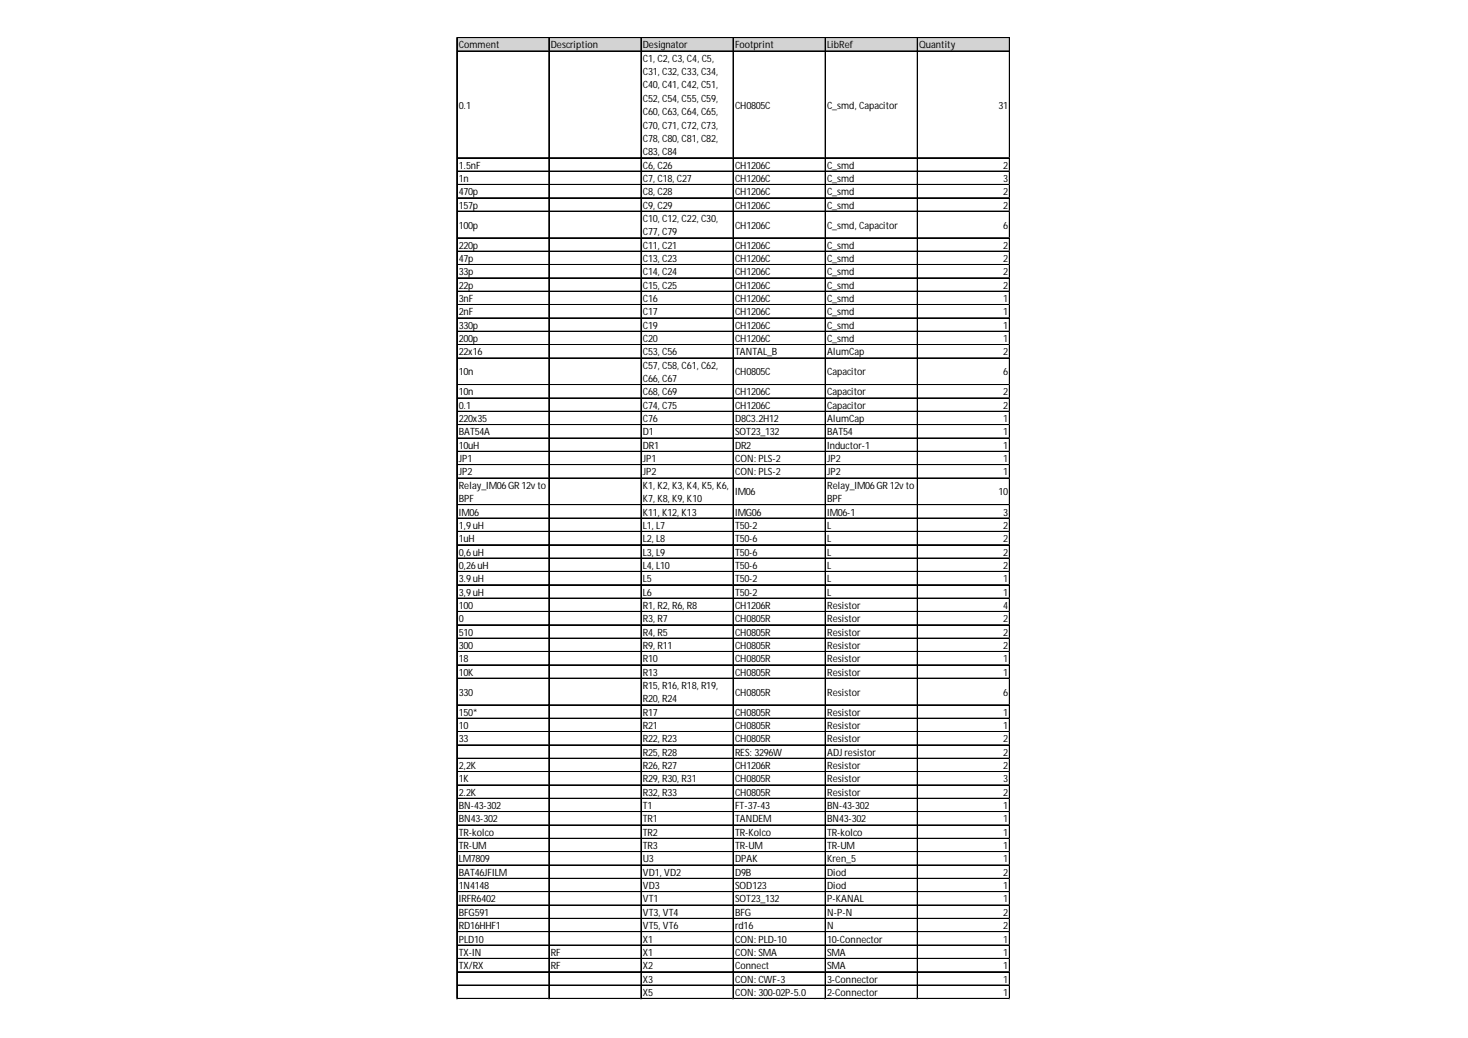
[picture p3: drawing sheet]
<svg xmlns="http://www.w3.org/2000/svg" width="297mm" height="210mm" viewBox="0 0 297 210" stroke-linecap="round" stroke-linejoin="round" font-family="sans-serif">
<defs><g id="words">
<g font-size="2">
<text x="92.8" y="9.8">Comment</text>
<text x="111.5" y="9.8">Description</text>
<text x="130.1" y="9.8">Designator</text>
<text x="148.7" y="9.8">Footprint</text>
<text x="167.4" y="9.8">LibRef</text>
<text x="186" y="9.8">Quantity</text>
<text x="130.1" y="12.5">C1, C2, C3, C4, C5,</text>
<text x="130.1" y="15.2">C31, C32, C33, C34,</text>
<text x="130.1" y="17.9">C40, C41, C42, C51,</text>
<text x="92.8" y="21.9">0.1</text>
<text x="130.1" y="20.6">C52, C54, C55, C59,</text>
<text x="130.1" y="23.3">C60, C63, C64, C65,</text>
<text x="148.7" y="21.9">CH0805C</text>
<text x="167.4" y="21.9">C_smd, Capacitor</text>
<text x="202.1" y="21.9">31</text>
<text x="130.1" y="26">C70, C71, C72, C73,</text>
<text x="130.1" y="28.7">C78, C80, C81, C82,</text>
<text x="92.8" y="34.1">1.5nF</text>
<text x="130.1" y="31.4">C83, C84</text>
<text x="130.1" y="34.1">C6, C26</text>
<text x="148.7" y="34.1">CH1206C</text>
<text x="167.4" y="34.1">C_smd</text>
<text x="203" y="34.1">2</text>
<text x="92.8" y="36.8">1n</text>
<text x="92.8" y="39.5">470p</text>
<text x="130.1" y="36.8">C7, C18, C27</text>
<text x="130.1" y="39.5">C8, C28</text>
<text x="148.7" y="36.8">CH1206C</text>
<text x="148.7" y="39.5">CH1206C</text>
<text x="167.4" y="36.8">C_smd</text>
<text x="167.4" y="39.5">C_smd</text>
<text x="203" y="36.8">3</text>
<text x="203" y="39.5">2</text>
<text x="92.8" y="42.2">157p</text>
<text x="92.8" y="46.2">100p</text>
<text x="130.1" y="42.2">C9, C29</text>
<text x="130.1" y="44.9">C10, C12, C22, C30,</text>
<text x="130.1" y="47.6">C77, C79</text>
<text x="148.7" y="42.2">CH1206C</text>
<text x="148.7" y="46.2">CH1206C</text>
<text x="167.4" y="42.2">C_smd</text>
<text x="167.4" y="46.2">C_smd, Capacitor</text>
<text x="203" y="42.2">2</text>
<text x="203" y="46.2">6</text>
<text x="92.8" y="50.3">220p</text>
<text x="92.8" y="53">47p</text>
<text x="130.1" y="50.3">C11, C21</text>
<text x="130.1" y="53">C13, C23</text>
<text x="148.7" y="50.3">CH1206C</text>
<text x="148.7" y="53">CH1206C</text>
<text x="167.4" y="50.3">C_smd</text>
<text x="167.4" y="53">C_smd</text>
<text x="203" y="50.3">2</text>
<text x="203" y="53">2</text>
<text x="92.8" y="55.7">33p</text>
<text x="92.8" y="58.4">22p</text>
<text x="130.1" y="55.7">C14, C24</text>
<text x="130.1" y="58.4">C15, C25</text>
<text x="148.7" y="55.7">CH1206C</text>
<text x="148.7" y="58.4">CH1206C</text>
<text x="167.4" y="55.7">C_smd</text>
<text x="167.4" y="58.4">C_smd</text>
<text x="203" y="55.7">2</text>
<text x="203" y="58.4">2</text>
<text x="92.8" y="61.1">3nF</text>
<text x="92.8" y="63.8">2nF</text>
<text x="130.1" y="61.1">C16</text>
<text x="130.1" y="63.8">C17</text>
<text x="148.7" y="61.1">CH1206C</text>
<text x="148.7" y="63.8">CH1206C</text>
<text x="167.4" y="61.1">C_smd</text>
<text x="167.4" y="63.8">C_smd</text>
<text x="203" y="61.1">1</text>
<text x="203" y="63.8">1</text>
<text x="92.8" y="66.5">330p</text>
<text x="92.8" y="69.2">200p</text>
<text x="92.8" y="71.9">22x16</text>
<text x="130.1" y="66.5">C19</text>
<text x="130.1" y="69.2">C20</text>
<text x="130.1" y="71.9">C53, C56</text>
<text x="148.7" y="66.5">CH1206C</text>
<text x="148.7" y="69.2">CH1206C</text>
<text x="148.7" y="71.9">TANTAL_B</text>
<text x="167.4" y="66.5">C_smd</text>
<text x="167.4" y="69.2">C_smd</text>
<text x="167.4" y="71.9">AlumCap</text>
<text x="203" y="66.5">1</text>
<text x="203" y="69.2">1</text>
<text x="203" y="71.9">2</text>
<text x="92.8" y="75.9">10n</text>
<text x="130.1" y="74.6">C57, C58, C61, C62,</text>
<text x="130.1" y="77.3">C66, C67</text>
<text x="148.7" y="75.9">CH0805C</text>
<text x="167.4" y="75.9">Capacitor</text>
<text x="203" y="75.9">6</text>
<text x="92.8" y="80">10n</text>
<text x="92.8" y="82.7">0.1</text>
<text x="130.1" y="80">C68, C69</text>
<text x="130.1" y="82.7">C74, C75</text>
<text x="148.7" y="80">CH1206C</text>
<text x="148.7" y="82.7">CH1206C</text>
<text x="167.4" y="80">Capacitor</text>
<text x="167.4" y="82.7">Capacitor</text>
<text x="203" y="80">2</text>
<text x="203" y="82.7">2</text>
<text x="92.8" y="85.4">220x35</text>
<text x="92.8" y="88.1">BAT54A</text>
<text x="130.1" y="85.4">C76</text>
<text x="130.1" y="88.1">D1</text>
<text x="148.7" y="85.4">D8C3.2H12</text>
<text x="148.7" y="88.1">SOT23_132</text>
<text x="167.4" y="85.4">AlumCap</text>
<text x="167.4" y="88.1">BAT54</text>
<text x="203" y="85.4">1</text>
<text x="203" y="88.1">1</text>
<text x="92.8" y="90.8">10uH</text>
<text x="92.8" y="93.5">JP1</text>
<text x="130.1" y="90.8">DR1</text>
<text x="130.1" y="93.5">JP1</text>
<text x="148.7" y="90.8">DR2</text>
<text x="148.7" y="93.5">CON: PLS-2</text>
<text x="167.4" y="90.8">Inductor-1</text>
<text x="167.4" y="93.5">JP2</text>
<text x="203" y="90.8">1</text>
<text x="203" y="93.5">1</text>
<text x="92.8" y="96.1">JP2</text>
<text x="92.8" y="98.8">Relay_IM06GR12vto</text>
<text x="92.8" y="101.5">BPF</text>
<text x="130.1" y="96.1">JP2</text>
<text x="130.1" y="98.8">K1, K2, K3, K4, K5, K6,</text>
<text x="130.1" y="101.5">K7, K8, K9, K10</text>
<text x="148.7" y="96.1">CON: PLS-2</text>
<text x="148.7" y="100.2">IM06</text>
<text x="167.4" y="96.1">JP2</text>
<text x="167.4" y="98.8">Relay_IM06GR12vto</text>
<text x="167.4" y="101.5">BPF</text>
<text x="202.1" y="100.2">10</text>
<text x="203" y="96.1">1</text>
<text x="92.8" y="104.2">IM06</text>
<text x="92.8" y="106.9">1,9uH</text>
<text x="130.1" y="104.2">K11, K12, K13</text>
<text x="130.1" y="106.9">L1, L7</text>
<text x="148.7" y="104.2">IMG06</text>
<text x="148.7" y="106.9">T50-2</text>
<text x="167.4" y="104.2">IM06-1</text>
<text x="167.4" y="106.9">L</text>
<text x="203" y="104.2">3</text>
<text x="203" y="106.9">2</text>
<text x="92.8" y="109.6">1uH</text>
<text x="92.8" y="112.3">0,6uH</text>
<text x="130.1" y="109.6">L2, L8</text>
<text x="130.1" y="112.3">L3, L9</text>
<text x="148.7" y="109.6">T50-6</text>
<text x="148.7" y="112.3">T50-6</text>
<text x="167.4" y="109.6">L</text>
<text x="167.4" y="112.3">L</text>
<text x="203" y="109.6">2</text>
<text x="203" y="112.3">2</text>
<text x="92.8" y="115">0,26uH</text>
<text x="92.8" y="117.7">3.9uH</text>
<text x="130.1" y="115">L4, L10</text>
<text x="130.1" y="117.7">L5</text>
<text x="148.7" y="115">T50-6</text>
<text x="148.7" y="117.7">T50-2</text>
<text x="167.4" y="115">L</text>
<text x="167.4" y="117.7">L</text>
<text x="203" y="115">2</text>
<text x="203" y="117.7">1</text>
<text x="92.8" y="120.4">3,9uH</text>
<text x="92.8" y="123.1">100</text>
<text x="92.8" y="125.8">0</text>
<text x="130.1" y="120.4">L6</text>
<text x="130.1" y="123.1">R1, R2, R6, R8</text>
<text x="130.1" y="125.8">R3, R7</text>
<text x="148.7" y="120.4">T50-2</text>
<text x="148.7" y="123.1">CH1206R</text>
<text x="148.7" y="125.8">CH0805R</text>
<text x="167.4" y="120.4">L</text>
<text x="167.4" y="123.1">Resistor</text>
<text x="167.4" y="125.8">Resistor</text>
<text x="203" y="120.4">1</text>
<text x="203" y="123.1">4</text>
<text x="203" y="125.8">2</text>
<text x="92.8" y="128.5">510</text>
<text x="92.8" y="131.2">300</text>
<text x="130.1" y="128.5">R4, R5</text>
<text x="130.1" y="131.2">R9, R11</text>
<text x="148.7" y="128.5">CH0805R</text>
<text x="148.7" y="131.2">CH0805R</text>
<text x="167.4" y="128.5">Resistor</text>
<text x="167.4" y="131.2">Resistor</text>
<text x="203" y="128.5">2</text>
<text x="203" y="131.2">2</text>
<text x="92.8" y="133.9">18</text>
<text x="92.8" y="136.6">10K</text>
<text x="130.1" y="133.9">R10</text>
<text x="130.1" y="136.6">R13</text>
<text x="148.7" y="133.9">CH0805R</text>
<text x="148.7" y="136.6">CH0805R</text>
<text x="167.4" y="133.9">Resistor</text>
<text x="167.4" y="136.6">Resistor</text>
<text x="203" y="133.9">1</text>
<text x="203" y="136.6">1</text>
<text x="92.8" y="140.7">330</text>
<text x="130.1" y="139.3">R15, R16, R18, R19,</text>
<text x="130.1" y="142">R20, R24</text>
<text x="148.7" y="140.7">CH0805R</text>
<text x="167.4" y="140.7">Resistor</text>
<text x="203" y="140.7">6</text>
<text x="92.8" y="144.7">150*</text>
<text x="92.8" y="147.4">10</text>
<text x="130.1" y="144.7">R17</text>
<text x="130.1" y="147.4">R21</text>
<text x="148.7" y="144.7">CH0805R</text>
<text x="148.7" y="147.4">CH0805R</text>
<text x="167.4" y="144.7">Resistor</text>
<text x="167.4" y="147.4">Resistor</text>
<text x="203" y="144.7">1</text>
<text x="203" y="147.4">1</text>
<text x="92.8" y="150.1">33</text>
<text x="92.8" y="155.5">2,2K</text>
<text x="130.1" y="150.1">R22, R23</text>
<text x="130.1" y="152.8">R25, R28</text>
<text x="130.1" y="155.5">R26, R27</text>
<text x="148.7" y="150.1">CH0805R</text>
<text x="148.7" y="152.8">RES: 3296W</text>
<text x="148.7" y="155.5">CH1206R</text>
<text x="167.4" y="150.1">Resistor</text>
<text x="167.4" y="152.8">ADJresistor</text>
<text x="167.4" y="155.5">Resistor</text>
<text x="203" y="150.1">2</text>
<text x="203" y="152.8">2</text>
<text x="203" y="155.5">2</text>
<text x="92.8" y="158.2">1K</text>
<text x="92.8" y="160.9">2.2K</text>
<text x="130.1" y="158.2">R29, R30, R31</text>
<text x="130.1" y="160.9">R32, R33</text>
<text x="148.7" y="158.2">CH0805R</text>
<text x="148.7" y="160.9">CH0805R</text>
<text x="167.4" y="158.2">Resistor</text>
<text x="167.4" y="160.9">Resistor</text>
<text x="203" y="158.2">3</text>
<text x="203" y="160.9">2</text>
<text x="92.8" y="163.6">BN-43-302</text>
<text x="92.8" y="166.3">BN43-302</text>
<text x="130.1" y="163.6">T1</text>
<text x="130.1" y="166.3">TR1</text>
<text x="148.7" y="163.6">FT-37-43</text>
<text x="148.7" y="166.3">TANDEM</text>
<text x="167.4" y="163.6">BN-43-302</text>
<text x="167.4" y="166.3">BN43-302</text>
<text x="203" y="163.6">1</text>
<text x="203" y="166.3">1</text>
<text x="92.8" y="169">TR-kolco</text>
<text x="92.8" y="171.7">TR-UM</text>
<text x="130.1" y="169">TR2</text>
<text x="130.1" y="171.7">TR3</text>
<text x="148.7" y="169">TR-Kolco</text>
<text x="148.7" y="171.7">TR-UM</text>
<text x="167.4" y="169">TR-kolco</text>
<text x="167.4" y="171.7">TR-UM</text>
<text x="203" y="169">1</text>
<text x="203" y="171.7">1</text>
<text x="92.8" y="174.4">LM7809</text>
<text x="92.8" y="177.1">BAT46JFILM</text>
<text x="92.8" y="179.8">1N4148</text>
<text x="130.1" y="174.4">U3</text>
<text x="130.1" y="177.1">VD1, VD2</text>
<text x="130.1" y="179.8">VD3</text>
<text x="148.7" y="174.4">DPAK</text>
<text x="148.7" y="177.1">D9B</text>
<text x="148.7" y="179.8">SOD123</text>
<text x="167.4" y="174.4">Kren_5</text>
<text x="167.4" y="177.1">Diod</text>
<text x="167.4" y="179.8">Diod</text>
<text x="203" y="174.4">1</text>
<text x="203" y="177.1">2</text>
<text x="203" y="179.8">1</text>
<text x="92.8" y="182.5">IRFR6402</text>
<text x="92.8" y="185.2">BFG591</text>
<text x="130.1" y="182.5">VT1</text>
<text x="130.1" y="185.2">VT3, VT4</text>
<text x="148.7" y="182.5">SOT23_132</text>
<text x="148.7" y="185.2">BFG</text>
<text x="167.4" y="182.5">P-KANAL</text>
<text x="167.4" y="185.2">N-P-N</text>
<text x="203" y="182.5">1</text>
<text x="203" y="185.2">2</text>
<text x="92.8" y="187.9">RD16HHF1</text>
<text x="92.8" y="190.6">PLD10</text>
<text x="130.1" y="187.9">VT5, VT6</text>
<text x="130.1" y="190.6">X1</text>
<text x="148.7" y="187.9">rd16</text>
<text x="148.7" y="190.6">CON: PLD-10</text>
<text x="167.4" y="187.9">N</text>
<text x="167.4" y="190.6">10-Connector</text>
<text x="203" y="187.9">2</text>
<text x="203" y="190.6">1</text>
<text x="92.8" y="193.3">TX-IN</text>
<text x="92.8" y="196">TX/RX</text>
<text x="111.5" y="193.3">RF</text>
<text x="111.5" y="196">RF</text>
<text x="130.1" y="193.3">X1</text>
<text x="130.1" y="196">X2</text>
<text x="148.7" y="193.3">CON: SMA</text>
<text x="148.7" y="196">Connect</text>
<text x="167.4" y="193.3">SMA</text>
<text x="167.4" y="196">SMA</text>
<text x="203" y="193.3">1</text>
<text x="203" y="196">1</text>
<text x="130.1" y="198.7">X3</text>
<text x="130.1" y="201.4">X5</text>
<text x="148.7" y="198.7">CON: CWF-3</text>
<text x="148.7" y="201.4">CON: 300-02P-5.0</text>
<text x="167.4" y="198.7">3-Connector</text>
<text x="167.4" y="201.4">2-Connector</text>
<text x="203" y="198.7">1</text>
<text x="203" y="201.4">1</text>
</g>
</g></defs>
<path d="M92.5 7.7h111.8v2.7h-111.8z" fill="#d3d3d3"/>
<g fill="none" stroke="#000" stroke-width=".2">
<path d="M92.4 7.6v194.4M92.5 7.6v194.4M92.5 7.6h111.8M92.5 7.7h111.8M92.5 10.3h111.8M92.5 10.4h111.8M111 7.7v194.3M111.1 7.7v194.3M129.7 7.7v194.3M148.3 7.7v194.3M148.4 7.7v194.3M167 7.7v194.3"/>
<path d="M185.6 7.7v194.3M185.7 7.7v194.3M204.2 7.7v194.3M204.3 7.7v194.3M92.5 31.9h111.8M92.5 32h111.8M92.5 34.6h111.8M92.5 34.7h111.8M92.5 37.3h111.8M92.5 37.4h111.8M92.5 40h111.8M92.5 40.1h111.8"/>
<path d="M92.5 42.7h111.8M92.5 42.8h111.8M92.5 48.1h111.8M92.5 50.8h111.8M92.5 53.5h111.8M92.5 56.2h111.8M92.5 58.9h111.8M92.5 61.6h111.8M92.5 64.3h111.8M92.5 67h111.8M92.5 69.7h111.8M92.5 72.4h111.8"/>
<path d="M92.5 77.8h111.8M92.5 80.5h111.8M92.5 83.2h111.8M92.5 85.9h111.8M92.5 88.6h111.8M92.5 91.3h111.8M92.5 94h111.8M92.5 96.7h111.8M92.5 102h111.8M92.5 102.1h111.8M92.5 104.7h111.8M92.5 104.8h111.8"/>
<path d="M92.5 107.4h111.8M92.5 107.5h111.8M92.5 110.1h111.8M92.5 110.2h111.8M92.5 112.8h111.8M92.5 112.9h111.8M92.5 115.5h111.8M92.5 115.6h111.8M92.5 118.2h111.8M92.5 118.3h111.8M92.5 120.9h111.8M92.5 121h111.8"/>
<path d="M92.5 123.6h111.8M92.5 123.7h111.8M92.5 126.3h111.8M92.5 126.4h111.8M92.5 129h111.8M92.5 129.1h111.8M92.5 131.7h111.8M92.5 131.8h111.8M92.5 134.4h111.8M92.5 134.5h111.8M92.5 137.1h111.8M92.5 137.2h111.8"/>
<path d="M92.5 142.5h111.8M92.5 142.6h111.8M92.5 145.2h111.8M92.5 145.3h111.8M92.5 147.9h111.8M92.5 148h111.8M92.5 150.6h111.8M92.5 150.7h111.8M92.5 153.3h111.8M92.5 153.4h111.8M92.5 156h111.8M92.5 156.1h111.8"/>
<path d="M92.5 158.7h111.8M92.5 158.8h111.8M92.5 161.4h111.8M92.5 161.5h111.8M92.5 164.1h111.8M92.5 164.2h111.8M92.5 166.8h111.8M92.5 166.9h111.8M92.5 169.5h111.8M92.5 169.6h111.8M92.5 172.2h111.8M92.5 172.3h111.8"/>
<path d="M92.5 174.9h111.8M92.5 175h111.8M92.5 177.6h111.8M92.5 177.7h111.8M92.5 180.3h111.8M92.5 180.4h111.8M92.5 183h111.8M92.5 183.1h111.8M92.5 185.7h111.8M92.5 185.8h111.8M92.5 188.4h111.8M92.5 188.5h111.8"/>
<path d="M92.5 191.1h111.8M92.5 191.2h111.8M92.5 193.8h111.8M92.5 193.9h111.8M92.5 196.5h111.8M92.5 196.6h111.8M92.5 199.2h111.8M92.5 199.3h111.8M92.5 201.9h111.8M92.5 202h111.8"/>
</g>
<path d="M92.4 202v.1" fill="none" stroke="#d4d4d4" stroke-width=".2"/>
<path d="M92.4 202l.1 .1z" fill="#d4d4d4"/>
<path d="M111 202v.1" fill="none" stroke="#d4d4d4" stroke-width=".2"/>
<path d="M111 202l.2 .1z" fill="#d4d4d4"/>
<path d="M129.7 202v.1" fill="none" stroke="#d4d4d4" stroke-width=".2"/>
<path d="M129.7 202l.1 .1z" fill="#d4d4d4"/>
<path d="M148.3 202v.1" fill="none" stroke="#d4d4d4" stroke-width=".2"/>
<path d="M148.3 202l.2 .1z" fill="#d4d4d4"/>
<path d="M167 202v.1" fill="none" stroke="#d4d4d4" stroke-width=".2"/>
<path d="M167 202l.1 .1z" fill="#d4d4d4"/>
<path d="M185.6 202v.1" fill="none" stroke="#d4d4d4" stroke-width=".2"/>
<path d="M185.6 202l.1 .1z" fill="#d4d4d4"/>
<path d="M204.2 202v.1" fill="none" stroke="#d4d4d4" stroke-width=".2"/>
<use href="#words"/>
</svg>
